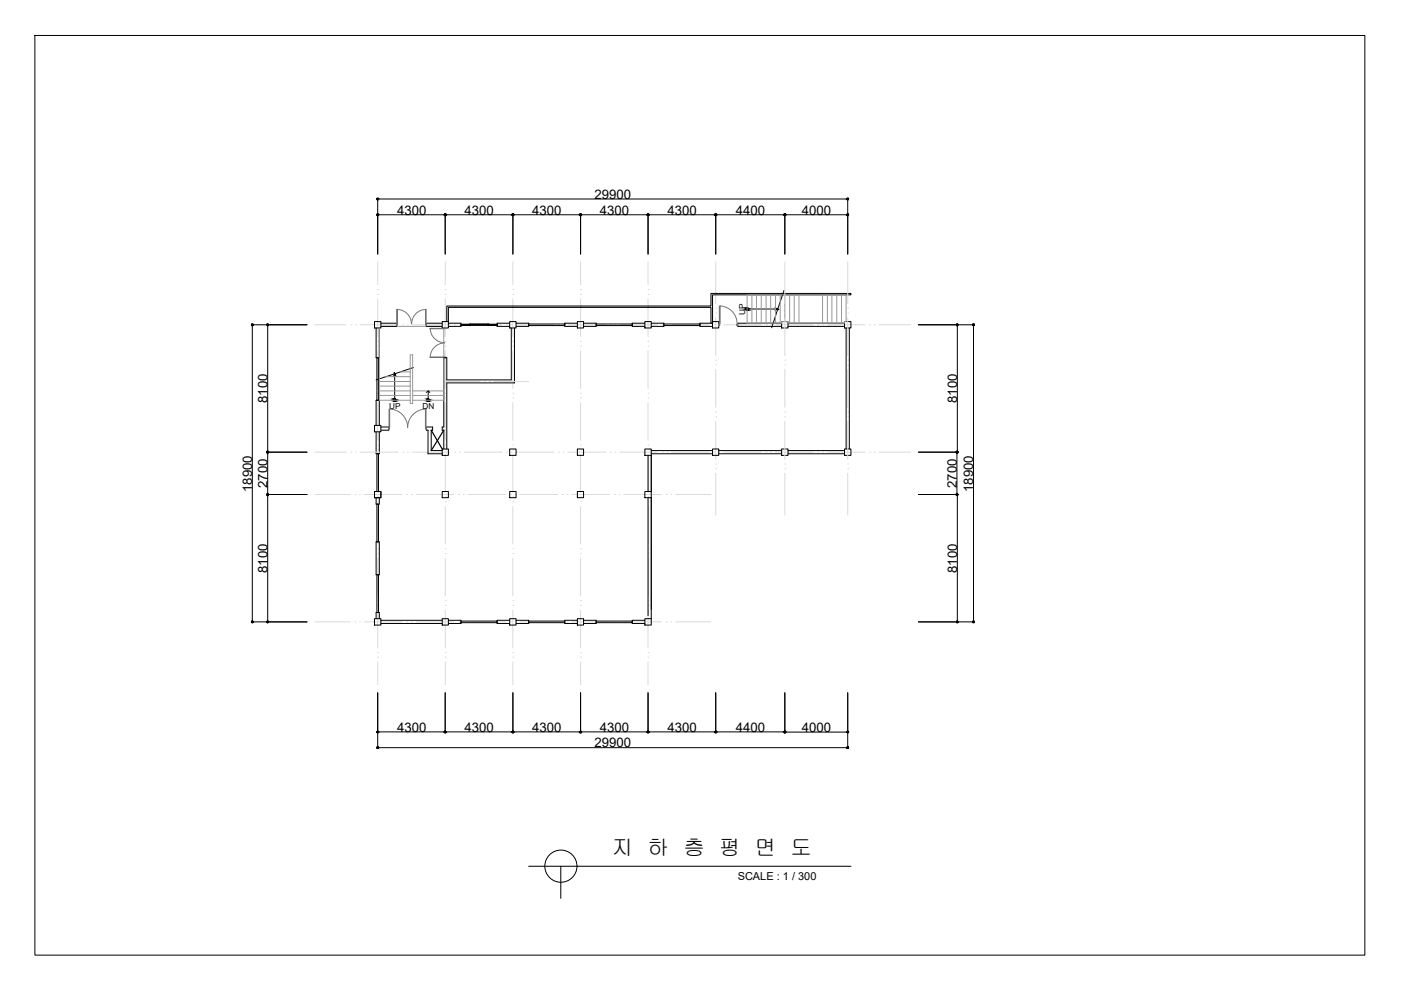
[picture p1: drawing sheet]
<svg xmlns="http://www.w3.org/2000/svg" width="297mm" height="210mm" viewBox="0 0 297 210" stroke-linecap="round" stroke-linejoin="round" font-family="sans-serif">
<defs><g id="words">
<text font-size="4.5" x="129.7" y="181.4">지 하 층 평 면 도</text>
<g font-size="2.8">
<text x="84.2" y="45.5">4300</text>
<text x="98.5" y="45.5">4300</text>
<text x="112.8" y="45.5">4300</text>
<text x="126.1" y="42.1">29900</text>
<text x="127.2" y="45.5">4300</text>
<text x="141.5" y="45.5">4300</text>
<text x="156" y="45.5">4400</text>
<text x="170" y="45.5">4000</text>
<text x="56.7" y="85.5" transform="rotate(-90 56.7 85.5)">8100</text>
<text x="202.9" y="85.5" transform="rotate(-90 202.9 85.5)">8100</text>
<text x="53.5" y="104.3" transform="rotate(-90 53.5 104.3)">18900</text>
<text x="56.7" y="103.4" transform="rotate(-90 56.7 103.4)">2700</text>
<text x="202.8" y="103.4" transform="rotate(-90 202.8 103.4)">2700</text>
<text x="206.4" y="104.3" transform="rotate(-90 206.4 104.3)">18900</text>
<text x="56.7" y="121.5" transform="rotate(-90 56.7 121.5)">8100</text>
<text x="202.9" y="121.5" transform="rotate(-90 202.9 121.5)">8100</text>
<text x="84.2" y="155.2">4300</text>
<text x="98.5" y="155.2">4300</text>
<text x="112.8" y="155.2">4300</text>
<text x="127.2" y="155.2">4300</text>
<text x="141.5" y="155.2">4300</text>
<text x="156" y="155.2">4400</text>
<text x="170" y="155.2">4000</text>
<text x="126.1" y="158.5">29900</text>
</g>
<text font-size="2.3" x="156.4" y="186.7">SCALE : 1 / 300</text>
<g font-size="1.7">
<text x="158" y="66.7" transform="rotate(-90 158 66.7)">UP</text>
<text x="82.5" y="86.8">UP</text>
<text x="89.6" y="86.8">DN</text>
</g>
</g></defs>
<!-- layer: CEN -->
<g fill="none" stroke="#d9d9d9" stroke-width=".21">
<path d="M80.1 55.5v4.9M94.4 55.5v4.9M108.7 55.5v4.9M123.1 55.5v4.9M137.4 55.5v4.9M151.8 55.5v8.9M166.4 55.5v8.9M179.7 55.5v8.9M66.7 68.9h6.7M74.4 68.9h.1M75.4 68.9h.1M76.4 68.9h8"/>
<path d="M80.1 73.3h.1M80.1 72.4h.1M80.1 62.4h.1M80.1 61.4h.1M80.1 63.4v8M80.1 74.4v8M85.4 68.9h.1M86.4 68.9h.1M87.4 68.9h8M94.4 73.3h.1M94.4 72.4h.1M94.4 62.4h.1"/>
<path d="M94.4 61.4h.1M94.4 63.4v8M94.4 74.4v8M96.4 68.9h.1M97.4 68.9h.1M98.4 68.9h8M107.4 68.9h.1M108.4 68.9h.1M108.7 73.3h.1M108.7 72.4h.1M108.7 62.4h.1M108.7 61.4h.1"/>
<path d="M108.7 63.4v8M108.7 74.4v8M109.4 68.9h8M118.4 68.9h.1M119.4 68.9h.1M120.4 68.9h8M123.1 73.3h.1M123.1 72.4h.1M123.1 62.4h.1M123.1 61.4h.1M123.1 63.4v8M123.1 74.4v8"/>
<path d="M129.4 68.9h.1M130.4 68.9h.1M131.4 68.9h8M137.4 73.3h.1M137.4 72.4h.1M137.4 62.4h.1M137.4 61.4h.1M137.4 63.4v8M137.4 74.4v8M140.4 68.9h.1M141.4 68.9h.1M142.4 68.9h8"/>
<path d="M151.4 68.9h.1M151.8 77.4h.1M151.8 76.4h.1M151.8 66.4h.1M151.8 65.3h.1M151.8 67.4v8M151.8 78.3v8M152.4 68.9h.1M153.4 68.9h8M162.4 68.9h.1M163.4 68.9h.1M164.4 68.9h8"/>
<path d="M166.4 77.4h.1M166.4 76.4h.1M166.4 66.4h.1M166.4 65.3h.1M166.4 67.4v8M166.4 78.3v8M173.4 68.9h.1M174.4 68.9h.1M175.4 68.9h8M179.7 65.3h.1M179.7 66.4h.1M179.7 76.4h.1"/>
<path d="M179.7 77.4h.1M179.7 67.4v8M179.7 78.3v8M184.4 68.9h.1M185.4 68.9h.1M186.4 68.9h6.7M66.7 95.9h6.7M74.4 95.9h.1M75.4 95.9h.1M76.4 95.9h8M80.1 95.4h.1M80.1 94.3h.1"/>
<path d="M80.1 84.4h.1M80.1 83.4h.1M80.1 85.4v8M80.1 96.4v8M85.4 95.9h.1M86.4 95.9h.1M87.4 95.9h8M94.4 95.4h.1M94.4 94.3h.1M94.4 84.4h.1M94.4 83.4h.1M94.4 85.4v8"/>
<path d="M94.4 96.4v8M94.4 80.9h7.4M96.4 95.9h.1M97.4 95.9h.1M98.4 95.9h8M102.7 80.9h.1M103.7 80.9h.1M104.7 80.9h7.4M107.4 95.9h.1M108.4 95.9h.1M108.7 95.4h.1M108.7 94.3h.1"/>
<path d="M108.7 84.4h.1M108.7 83.4h.1M108.7 85.4v8M108.7 96.4v8M109.4 95.9h8M118.4 95.9h.1M119.4 95.9h.1M120.4 95.9h8M123.1 95.4h.1M123.1 94.3h.1M123.1 84.4h.1M123.1 83.4h.1"/>
<path d="M123.1 85.4v8M123.1 96.4v8M129.4 95.9h.1M130.4 95.9h.1M131.4 95.9h8M137.4 95.4h.1M137.4 94.3h.1M137.4 84.4h.1M137.4 83.4h.1M137.4 85.4v8M137.4 96.4v8M140.4 95.9h.1"/>
<path d="M141.4 95.9h.1M142.4 95.9h8M151.4 95.9h.1M151.8 99.4h.1M151.8 98.4h.1M151.8 88.4h.1M151.8 87.4h.1M151.8 89.4v8M152.4 95.9h.1M153.4 95.9h8M162.4 95.9h.1M163.4 95.9h.1"/>
<path d="M164.4 95.9h8M166.4 99.4h.1M166.4 98.4h.1M166.4 88.4h.1M166.4 87.4h.1M166.4 89.4v8M173.4 95.9h.1M174.4 95.9h.1M175.4 95.9h8M179.7 87.4h.1M179.7 88.4h.1M179.7 98.4h.1"/>
<path d="M179.7 99.4h.1M179.7 89.4v8M184.4 95.9h.1M185.4 95.9h.1M186.4 95.9h6.7M66.7 104.8h7.5M75.3 104.8h.1M76.2 104.8h.1M77.2 104.8h8M80.1 117.4h.1M80.1 116.4h.1M80.1 106.4h.1"/>
<path d="M80.1 105.4h.1M80.1 107.4v7.9M80.1 118.3v8.1M86.3 104.8h.1M87.2 104.8h.1M88.3 104.8h8M94.4 117.4h.1M94.4 116.4h.1M94.4 106.4h.1M94.4 105.4h.1M94.4 107.4v7.9M94.4 118.3v8.1"/>
<path d="M97.2 104.8h.1M98.2 104.8h.1M99.3 104.8h8M108.2 104.8h.1M108.7 117.4h.1M108.7 116.4h.1M108.7 106.4h.1M108.7 105.4h.1M108.7 107.4v7.9M108.7 118.3v8.1M109.2 104.8h.1M110.2 104.8h8"/>
<path d="M119.2 104.8h.1M120.3 104.8h.1M121.2 104.8h8M123.1 117.4h.1M123.1 116.4h.1M123.1 106.4h.1M123.1 105.4h.1M123.1 107.4v7.9M123.1 118.3v8.1M130.2 104.8h.1M131.2 104.8h.1M132.2 104.8h8"/>
<path d="M137.4 117.4h.1M137.4 116.4h.1M137.4 106.4h.1M137.4 105.4h.1M137.4 107.4v7.9M137.4 118.3v8.1M141.3 104.8h.1M142.2 104.8h.1M143.2 104.8h7.5M151.8 100.4v8.8M166.4 100.4v8.8M179.7 100.4v8.8"/>
<path d="M66.7 131.9h7.5M75.3 131.9h.1M76.2 131.9h.1M77.2 131.9h8M80.1 139.3h.1M80.1 138.4h.1M80.1 128.4h.1M80.1 127.4h.1M80.1 129.4v8M86.3 131.9h.1M87.2 131.9h.1M88.3 131.9h8"/>
<path d="M94.4 139.3h.1M94.4 138.4h.1M94.4 128.4h.1M94.4 127.4h.1M94.4 129.4v8M97.2 131.9h.1M98.2 131.9h.1M99.3 131.9h8M108.2 131.9h.1M108.7 139.3h.1M108.7 138.4h.1M108.7 128.4h.1"/>
<path d="M108.7 127.4h.1M108.7 129.4v8M109.2 131.9h.1M110.2 131.9h8M119.2 131.9h.1M120.3 131.9h.1M121.2 131.9h8M123.1 139.3h.1M123.1 138.4h.1M123.1 128.4h.1M123.1 127.4h.1M123.1 129.4v8"/>
<path d="M130.2 131.9h.1M131.2 131.9h.1M132.2 131.9h8M137.4 139.3h.1M137.4 138.4h.1M137.4 128.4h.1M137.4 127.4h.1M137.4 129.4v8M141.3 131.9h.1M142.2 131.9h.1M143.2 131.9h7.5M80.1 140.4v4.8"/>
<path d="M94.4 140.4v4.8M108.7 140.4v4.8M123.1 140.4v4.8M137.4 140.4v4.8"/>
</g>
<!-- layer: WALL -->
<g fill="none" stroke="#000" stroke-width=".21">
<path d="M79.7 69.5v6.3h.7v-6.3M80.8 68.5h3.3v.7h-3.3M93.8 68.5h-3.4v.7h3.4M94.7 68.2v-3.3h56v-2.7h29.7v.3h-29.3v6h-.4v-3.3h-55.6v3M95.1 68.5h2.6v.7h-2.6M108.1 68.5h-2.7v.7h2.7M108.4 69.5v11h-13.7v-4.7h-.6v14.7h-.3v.7h.3v4M109.1 69.5v11.7h-14.4v14M109.4 68.5h2.7v.7h-2.7M122.4 68.5h-2.7v.7h2.7M123.7 68.5h2.7v.7h-2.7M136.7 68.5h-2.6v.7h2.6"/>
<path d="M138.1 68.5h2.6v.7h-2.6M151.1 68.5h-2.7v.7h2.7M165.7 68.5h-9.3v.7h9.3M167.1 69.2h12M167.1 68.5h12M179.4 69.5v25.7M180.1 69.5v25.7M79.7 90.2v-5.3h.7v5.3M79.7 91.6v4.6h.7v-4.6M80.8 90.5h1.6v.7h-1.6M93.8 95.5h-2.4v-4.3h.3v-.7h-1.3v.7h.3v5h3.1M137.4 96.5v7.7"/>
<path d="M138.1 96.5v7.7M138.1 96.2h13M138.1 95.5h13M152.4 96.2h13.3M152.4 95.5h13.3M167.1 96.2h12M167.1 95.5h12M79.7 105.5v1.4h.7v-1.4M79.7 114.9h.7v7h-.7zM137.4 105.5v25M138.1 105.5v25.7M79.7 131.2v-1.3h.7v1.3"/>
<path d="M80.8 131.5h13M80.8 132.2h13M95.1 131.5h2.6v.7h-2.6M108.1 131.5h-2.7v.7h2.7M109.4 131.5h2.7v.7h-2.7M122.4 131.5h-2.7v.7h2.7M123.7 131.5h2.7v.7h-2.7M136.7 131.5h-2.6v.7h2.6"/>
</g>
<!-- layer: 0e -->
<g fill="none" stroke="#000" stroke-width=".21">
<path d="M79.4 68.2h1.4v1.3h-1.4zM93.8 68.2h1.3v1.3h-1.3zM108.1 68.2h1.3v1.3h-1.3zM122.4 68.2h1.3v1.3h-1.3zM136.7 68.2h1.4v1.3h-1.4zM151.1 68.2h1.3v1.3h-1.3zM165.7 68.2h1.4v1.3h-1.4zM179.1 68.2h1.3v1.3h-1.3zM79.4 90.2h1.4v1.4h-1.4zM93.8 95.2h1.3v1.3h-1.3zM108.1 95.2h1.3v1.3h-1.3zM122.4 95.2h1.3v1.3h-1.3z"/>
<path d="M136.7 95.2h1.4v1.3h-1.4zM151.1 95.2h1.3v1.3h-1.3zM165.7 95.2h1.4v1.3h-1.4zM179.1 95.2h1.3v1.3h-1.3zM79.4 104.2h1.4v1.3h-1.4zM93.8 104.2h1.3v1.3h-1.3zM108.1 104.2h1.3v1.3h-1.3zM122.4 104.2h1.3v1.3h-1.3zM136.7 104.2h1.4v1.3h-1.4zM79.4 131.2h1.4v1.3h-1.4zM93.8 131.2h1.3v1.3h-1.3zM108.1 131.2h1.3v1.3h-1.3z"/>
<path d="M122.4 131.2h1.3v1.3h-1.3zM136.7 131.2h1.4v1.3h-1.4z"/>
</g>
<!-- layer: WIN -->
<g fill="none" stroke="#000" stroke-width=".21">
<path d="M79.9 75.8h.3v9.1h-.3zM97.7 68.8v.1M97.8 68.9l.1 .1zM97.8 69h7.6M97.8 68.7h7.6M97.9 68.9h1.7zM97.9 68.9h1.7M97.9 68.9h.1M99.6 68.9h.1M99.6 68.9l.1 .1zM99.6 68.7l.1 .2zM99.6 68.7v.4"/>
<path d="M99.7 68.8h3.7zM99.7 68.9h3.7M99.7 68.8h.1M103.4 68.8h.1M103.4 68.7l.1 .2zM103.4 68.9l.1 .1zM103.5 68.7v.4M103.5 68.9h.1M103.5 68.9h1.8zM103.5 68.9h1.8M105.3 68.9h.1M105.3 68.9l.1 .1z"/>
<path d="M105.4 68.8v.1M112.1 68.7h7.6v.3h-7.6zM126.4 68.7h7.7v.3h-7.7zM140.7 68.7h7.7v.3h-7.7zM79.9 96.2h.3v8h-.3zM79.9 106.9h.3v8h-.3zM79.9 121.9h.3v8h-.3zM97.7 131.7h7.7v.3h-7.7zM112.1 131.7h7.6v.3h-7.6zM126.4 131.7h7.7v.3h-7.7z"/>
</g>
<!-- layer: DOOR -->
<g fill="none" stroke="#757575" stroke-width=".21">
<path d="M84.1 68.7l.1 .3h-.1zM84.1 65.6v3.1l.1-3.1M84.2 65.6a3.1 3.1 0 0 1 3 3.1M90.2 65.6v3.1l.1-3.1a3.1 3.1 0 0 0-3 3.1M90.3 68.7l.1 .3h-.1zM91.2 75.7h3.1v.1h-3.1M91.2 69.6h3.1l-3.1 .1M91.2 69.6a3.1 3.1 0 0 0 3.1 3.1M94.3 69.5h.3v.2zM94.3 72.7a3.1 3.1 0 0 0-3.1 3.1M94.3 75.7h.3v.1h-.3zM152.4 68.7l.2 .1v.3h-.2z"/>
<path d="M152.5 64.9h.2v3.8h-.2zM152.7 64.9a3.7 3.7 0 0 1 3.6 3.7M156.2 68.8v.3h.2v-.4l-.1 .1M82.4 90.7l.2 .3h-.2zM82.5 86.8v3.9h.1v-3.9M82.5 86.7a3.9 3.9 0 0 1 3.9 3.9 3.9 3.9 0 0 1 3.9-3.9M90.2 86.8v3.9h.1v-3.9M90.3 90.7l.1 .3h-.2z"/>
</g>
<!-- layer: 0 -->
<path d="M91.4 91.2l2.4 4M94.1 91.2l-2.7 4.3" fill="none" stroke="#000" stroke-width=".25"/>
<!-- layer: DIM -->
<g fill="#000" stroke="#000" stroke-width=".21">
<path d="M158.3 65.3h.1zM158.4 65.7h.1zM83.6 84.7h.1zM83.6 85.1h.2zM90.7 84.7h.1zM90.7 85.1h.1z"/>
<path d="M158.3 65.3h.1zM158.3 65.3h.1z"/>
<path d="M158.2 65.3l.2 .1zM158.2 65.3l.2 .1z"/>
<path d="M158.2 65.4h.2zM158.2 65.4h.2z"/>
<path d="M158.2 65.4l.2 .1zM158.1 65.5h.3z"/>
<path d="M158.1 65.5h.3zM158.1 65.5h.3z"/>
<path d="M158.1 65.5l.3 .1zM158.1 65.5l.3 .1zM158.1 65.6h.3zM158.1 65.6h.3z"/>
<path d="M158.1 65.6h.3zM158.1 65.6h.3z"/>
<path d="M158.2 65.6h.2zM158.2 65.6h.2z"/>
<path d="M158.2 65.6l.2 .1zM158.2 65.6l.2 .1z"/>
<path d="M158.2 65.7h.2zM158.2 65.7h.2z"/>
<path d="M158.2 65.7h.2zM158.2 65.7h.2z"/>
<path d="M158.3 65.7l.1 .1zM158.3 65.7l.1 .1z"/>
<path d="M158.4 65.3h.1zM158.4 65.3h.1z"/>
<path d="M158.4 65.3h.2zM158.4 65.3h.2z"/>
<path d="M158.4 65.7h.1zM158.4 65.7h.2z"/>
<path d="M158.4 65.3l.2 .1zM158.4 65.3l.2 .1z"/>
<path d="M158.4 65.4h.2zM158.4 65.4h.2z"/>
<path d="M158.4 65.4l.3 .1zM158.4 65.4l.3 .1z"/>
<path d="M158.4 65.6l.2 .1zM158.4 65.6l.2 .1z"/>
<path d="M158.4 65.7h.2zM158.4 65.7h.2z"/>
<path d="M158.4 65.5h.3zM158.4 65.5h.3zM158.4 65.5h.3zM158.4 65.5h.3z"/>
<path d="M158.4 65.5l.3 .1zM158.4 65.5l.3 .1z"/>
<path d="M158.4 65.6h.3zM158.4 65.6h.3z"/>
<path d="M158.4 65.6h.3zM158.4 65.6h.2z"/>
<path d="M83.5 84.8h.2zM83.5 84.8h.2z"/>
<path d="M83.5 84.8h.2zM83.5 84.8h.2z"/>
<path d="M83.5 84.7h.2zM83.5 84.7h.2z"/>
<path d="M83.7 84.7h.1zM83.7 84.7h.1z"/>
<path d="M83.6 84.7h.1zM83.6 84.7h.1z"/>
<path d="M83.6 84.7h.1zM83.5 84.7h.2z"/>
<path d="M83.7 84.7h.2zM83.7 84.7h.2z"/>
<path d="M83.5 84.7h.2zM83.5 84.7h.2z"/>
<path d="M83.5 84.7h.2zM83.5 84.7h.2z"/>
<path d="M83.5 84.7l.2 .1zM83.5 84.7l.2 .1z"/>
<path d="M83.7 84.8h.2zM83.7 84.8h.2z"/>
<path d="M83.5 84.8h.2zM83.5 84.8h.2z"/>
<path d="M83.7 84.8h.2zM83.7 84.8h.2z"/>
<path d="M83.5 84.8l.2 .1zM83.5 84.8l.2 .1z"/>
<path d="M83.7 84.6l.1 .1zM83.7 84.6l.1 .1z"/>
<path d="M83.6 85.1h.2zM83.6 85.1h.2z"/>
<path d="M83.7 84.7h.1zM83.7 84.7h.1z"/>
<path d="M83.7 84.7h.1zM83.7 84.7h.1z"/>
<path d="M83.6 85.1h.2zM83.6 85.1h.2z"/>
<path d="M83.7 84.7h.2zM83.7 84.7h.2z"/>
<path d="M83.7 84.7h.2zM83.7 84.7h.2z"/>
<path d="M83.5 85h.4zM83.5 85h.4z"/>
<path d="M83.5 85h.4zM83.5 85l.3 .1z"/>
<path d="M83.7 84.7h.2zM83.7 84.7h.2z"/>
<path d="M83.7 84.7l.2 .1zM83.7 84.7l.2 .1z"/>
<path d="M83.7 84.8h.2zM83.7 84.8h.2z"/>
<path d="M83.7 84.8l.2 .1zM83.7 84.8l.2 .1z"/>
<path d="M83.5 84.9h.4zM83.5 84.9h.4z"/>
<path d="M83.5 84.9h.4zM83.5 84.9h.4z"/>
<path d="M83.5 84.9h.4zM83.5 84.9l.4 .1z"/>
<path d="M90.5 84.8h.3zM90.5 84.8h.3z"/>
<path d="M90.5 84.8h.3zM90.5 84.8h.3z"/>
<path d="M90.6 84.7h.2zM90.6 84.7h.2z"/>
<path d="M90.6 84.7h.2zM90.6 84.7h.2z"/>
<path d="M90.7 84.7h.1zM90.7 84.7h.1z"/>
<path d="M90.8 84.7h.1zM90.8 84.7h.1z"/>
<path d="M90.7 84.7h.1zM90.7 84.7h.1z"/>
<path d="M90.8 84.7h.2zM90.8 84.7h.2z"/>
<path d="M90.8 84.7h.2zM90.8 84.7h.2z"/>
<path d="M90.6 84.7h.2zM90.6 84.7h.2z"/>
<path d="M90.6 84.7h.2zM90.6 84.7h.2z"/>
<path d="M90.8 84.7h.2zM90.8 84.7h.2z"/>
<path d="M90.6 84.7l.2 .1zM90.6 84.7l.2 .1z"/>
<path d="M90.8 84.8h.2zM90.8 84.8h.2z"/>
<path d="M90.5 84.8h.3zM90.5 84.8h.3z"/>
<path d="M90.8 84.8h.2zM90.8 84.8h.2z"/>
<path d="M90.5 84.8l.3 .1zM90.5 84.8l.3 .1z"/>
<path d="M90.7 85.1h.2zM90.7 85.1h.1z"/>
<path d="M90.8 84.7h.1zM90.8 84.7h.1z"/>
<path d="M90.8 84.7h.2zM90.8 84.7h.2z"/>
<path d="M90.6 85.1h.3zM90.6 85.1h.3z"/>
<path d="M90.8 84.7h.2zM90.8 84.7h.2z"/>
<path d="M90.6 85h.4zM90.6 85l.3 .1z"/>
<path d="M90.8 84.7l.2 .1zM90.8 84.7l.2 .1z"/>
<path d="M90.8 84.8h.2zM90.8 84.8h.2z"/>
<path d="M90.5 84.9l.5 .1zM90.5 84.9l.5 .1z"/>
<path d="M90.6 85h.4zM90.6 85h.4z"/>
<path d="M90.8 84.8l.2 .1zM90.8 84.8l.2 .1z"/>
<path d="M90.5 84.9h.5zM90.5 84.9h.5z"/>
<path d="M90.5 84.9h.5zM90.5 84.9h.5z"/>
</g>
<g fill="none" stroke="#000" stroke-width=".21">
<path d="M80.1 42.2v11.7M80.4 45.5h13.7M80.4 42.2h99M94.4 45.5v8.4M94.7 45.5h13.7M108.7 45.5v8.4M109.1 45.5h13.7M123.1 45.5v8.4M123.4 45.5h13.7M137.4 45.5v8.4M137.7 45.5h13.7M151.8 45.5v8.4"/>
<path d="M152.1 45.5h14M166.4 45.5v8.4M166.7 45.5h12.7M179.7 42.2v11.7M53.5 68.9h11.6M53.5 69.2v62.3M56.8 69.2v26.3M83.3 79.8l.4-.3 .4 .3M83.7 79.5v5.4M87.7 77.9l-3.8 1.3-.1 .3-.2-.5-.1 .3-3.8 1.2M158.4 65.5h6.3M164.3 65.2l.4 .3-.4 .4"/>
<path d="M166.2 61.6l-1.2 3.7-.3 .1 .5 .2-.4 .1-1.2 3.8M194.7 68.9h11.7M203 69.2v26.3M206.4 69.2v62.3M56.8 95.9h8.3M56.8 96.2v8.3M90.4 83.2l.4-.3 .3 .3M90.8 82.9v2M194.7 95.9h8.3M202.9 96.2v8.3M56.8 104.8h8.3M56.8 105.2v26.3"/>
<path d="M194.7 104.8h8.3M203 105.2v26.3M53.5 131.9h11.6M194.7 131.9h11.7M80.1 146.9v11.6M80.4 155.2h13.7M80.4 158.5h99M94.4 146.9v8.3M94.7 155.2h13.7M108.7 146.9v8.3M109.1 155.2h13.7M123.1 146.9v8.3"/>
<path d="M123.4 155.2h13.7M137.4 146.9v8.3M137.7 155.2h13.7M151.8 146.9v8.3M152.1 155.2h14M166.4 146.9v8.3M166.7 155.2h12.7M179.7 146.9v11.6M112.1 183.7h68.3M118.9 183.7v6.8"/>
<circle cx="158.4" cy="65.5" r=".23"/>
<circle cx="83.7" cy="84.8" r=".23"/>
<circle cx="90.8" cy="84.8" r=".23"/>
<circle cx="118.9" cy="183.6" r="3.4"/>
</g>
<!-- layer: Ĳ -->
<g fill="none" stroke="#979797" stroke-width=".21">
<path d="M80.4 69.5v15.4h6.6M80.8 69.2h13M81.8 79.9h5.2M84.8 78.9h2.2M87 75.2h.5v10.3h-.5zM94.1 69.5v15.4h-6.6M158.4 62.5h21v5.7h-.3v.3h-12v-.3h-1.4v.3h-7.3zM159.4 62.5v6M160.4 62.5v6M161.4 62.5v6M162.4 62.5v6M163.4 62.5v6"/>
<path d="M164.4 62.5v6M165.4 62.5v6M166.4 62.5v5.7M167.4 62.5v6M168.4 62.5v6M169.4 62.5v6M174.4 62.5v6M175.4 62.5v6M176.4 62.5v6M177.4 62.5v6M178.4 62.5v6M80.4 80.9h6.6"/>
<path d="M80.4 81.9h6.6M80.4 82.9h6.6M80.4 83.8h6.6M87.5 82.9h6.6M87.5 83.8h6.6"/>
</g>
<!-- layer: SHEET -->
<path d="M7.4 7.5h282v195h-282z" fill="none" stroke="#000" stroke-width=".21"/>
<!-- layer: 0 -->
<g fill="#000" stroke="#000" stroke-width=".21">
<path d="M79.9 45.5l.1 .2 .1-.2zM80 45.7l.1-.2v.2zM80.1 45.5v.2h.1z"/>
<path d="M79.9 42.2l.1 .1 .1-.1zM80 42.3l.1-.1v.2zM80.1 42.2v.2l.1-.1z"/>
<path d="M80 45.4l.1 .1v-.1zM80 45.4l.1 .1h-.2z"/>
<path d="M80 42.1l.1 .1v-.2zM80 42.1l.1 .1h-.2z"/>
<path d="M80.1 45.5l.1 .2v-.2zM80.1 45.5l.1-.1v.1zM80.1 45.4v.1l.1-.1z"/>
<path d="M80.1 42.2l.1 .1v-.1zM80.2 42.1v.1h-.1zM80.1 42v.2l.1-.1z"/>
<path d="M94.2 45.5l.1 .2 .1-.2zM94.4 45.5v.2zM94.4 45.5v.2h.1z"/>
<path d="M94.3 45.4l-.1 .1h.2zM94.2 45.5h.2l-.1 .2zM94.4 45.5v.2z"/>
<path d="M94.4 45.5v.2h.1zM94.4 45.5h.2l-.1 .2z"/>
<path d="M94.3 45.4l.1 .1zM94.3 45.4l.1 .1h-.2z"/>
<path d="M94.4 45.5l.1 .2 .1-.2zM94.4 45.5l.1-.1 .1 .1zM94.4 45.4v.1l.1-.1z"/>
<path d="M94.4 45.5h.2l-.1-.1zM94.4 45.4h.1l-.1 .1zM94.3 45.4l.1 .1z"/>
<path d="M108.6 45.5v.2l.1-.2zM108.6 45.7l.1-.2v.2zM108.7 45.5v.2h.2z"/>
<path d="M108.6 45.4v.1h.1zM108.6 45.5h.1l-.1 .2zM108.7 45.5l-.1 .2h.1z"/>
<path d="M108.7 45.5v.2h.2zM108.7 45.5h.2v.2z"/>
<path d="M108.6 45.4l.1 .1v-.1zM108.6 45.4l.1 .1h-.1z"/>
<path d="M108.7 45.5l.2 .2v-.2zM108.7 45.5l.2-.1v.1zM108.7 45.4v.1l.2-.1z"/>
<path d="M108.9 45.4l-.2 .1h.2zM108.7 45.4h.2l-.2 .1zM108.6 45.4l.1 .1v-.1z"/>
<path d="M122.9 45.5l.1 .2 .1-.2zM123 45.7l.1-.2v.2zM123.1 45.5v.2z"/>
<path d="M123 45.4l-.1 .1h.2zM122.9 45.5h.2l-.1 .2zM123.1 45.5l-.1 .2h.1z"/>
<path d="M123.1 45.5v.2zM123.1 45.5l.1 .2z"/>
<path d="M123 45.4l.1 .1v-.1zM123 45.4l.1 .1h-.2z"/>
<path d="M123.1 45.5l.1 .2zM123.2 45.4l-.1 .1zM123.1 45.4v.1z"/>
<path d="M123.2 45.4l-.1 .1zM123.1 45.4v.1zM123 45.4l.1 .1v-.1z"/>
<path d="M137.2 45.5l.1 .2 .1-.2zM137.3 45.7l.1-.2v.2zM137.4 45.5v.2h.1z"/>
<path d="M137.3 45.4l-.1 .1h.2zM137.2 45.5h.2l-.1 .2zM137.4 45.5l-.1 .2h.1z"/>
<path d="M137.4 45.5v.2h.1zM137.4 45.5h.2l-.1 .2z"/>
<path d="M137.3 45.4l.1 .1v-.1zM137.3 45.4l.1 .1h-.2z"/>
<path d="M137.4 45.5l.1 .2 .1-.2zM137.4 45.5l.1-.1 .1 .1zM137.4 45.4v.1l.1-.1z"/>
<path d="M137.4 45.5h.2l-.1-.1zM137.4 45.4h.1l-.1 .1zM137.3 45.4l.1 .1v-.1z"/>
<path d="M151.6 45.5v.2l.2-.2zM151.6 45.7l.2-.2v.2zM151.8 45.5v.2z"/>
<path d="M151.6 45.4v.1h.2zM151.6 45.5h.2l-.2 .2zM151.8 45.5l-.2 .2h.2z"/>
<path d="M151.8 45.5v.2zM151.8 45.5h.1l-.1 .2z"/>
<path d="M151.6 45.4l.2 .1v-.1zM151.6 45.4l.2 .1h-.2z"/>
<path d="M151.8 45.5v.2l.1-.2zM151.8 45.4l.1 .1h-.1zM151.8 45.4v.1z"/>
<path d="M151.8 45.4v.1h.1zM151.8 45.4v.1zM151.6 45.4l.2 .1v-.1z"/>
<path d="M166.2 45.5l.1 .2 .1-.2zM166.4 45.5v.2h-.1zM166.4 45.5v.2h.1z"/>
<path d="M166.3 45.4l-.1 .1h.2zM166.2 45.5h.2l-.1 .2zM166.4 45.5l-.1 .2h.1z"/>
<path d="M166.4 45.5v.2h.1zM166.4 45.5h.2l-.1 .2z"/>
<path d="M166.3 45.4l.1 .1v-.1zM166.3 45.4l.1 .1h-.2z"/>
<path d="M166.4 45.5l.1 .2 .1-.2zM166.4 45.5l.1-.1 .1 .1zM166.4 45.4v.1l.1-.1z"/>
<path d="M166.4 45.5h.2l-.1-.1zM166.4 45.4h.1l-.1 .1zM166.3 45.4l.1 .1v-.1z"/>
<path d="M179.6 45.4v.1h.1zM179.6 45.5h.1l-.1 .2zM179.7 45.5l-.1 .2h.1z"/>
<path d="M179.6 42.1v.1h.1zM179.6 42.2h.1l-.1 .1zM179.7 42.2l-.1 .1 .1 .1z"/>
<path d="M179.7 45.5v.2h.2zM179.7 45.5h.2v.2z"/>
<path d="M179.7 42.2v.2l.2-.1zM179.7 42.2h.2v.1z"/>
<path d="M179.7 45.5h.2v-.1zM179.7 45.4h.2l-.2 .1zM179.6 45.4l.1 .1v-.1z"/>
<path d="M179.9 42.1l-.2 .1h.2zM179.7 42l.2 .1-.2 .1zM179.6 42.1l.1 .1v-.2z"/>
<path d="M53.4 69h.1v-.1zM53.5 68.9l.1 .1h-.1zM53.5 68.9l.1 .1 .1-.1z"/>
<path d="M53.4 68.7l.1 .2v-.2zM53.4 68.7l.1 .2h-.2zM53.3 68.9l.1 .1 .1-.1z"/>
<path d="M53.6 68.7l-.1 .2h.2zM53.5 68.7h.1l-.1 .2z"/>
<path d="M56.8 68.9l-.2 .1h.2zM56.8 68.9v.1zM56.8 68.9v.1l.1-.1z"/>
<path d="M56.6 68.7l.2 .2v-.2zM56.6 68.7l.2 .2h-.2zM56.6 68.9v.1l.2-.1z"/>
<path d="M56.8 68.7v.2h.1zM56.8 68.7v.2z"/>
<path d="M202.8 69h.2v-.1zM203 68.9v.1zM203 68.9l.1 .1v-.1z"/>
<path d="M202.8 68.7l.2 .2v-.2zM202.8 68.7l.2 .2h-.2zM202.8 68.9v.1l.2-.1z"/>
<path d="M203.1 68.7l-.1 .2h.1zM203 68.7v.2z"/>
<path d="M206.4 68.9l-.1 .1h.1zM206.4 68.9l.1 .1h-.1zM206.4 68.9l.1 .1 .1-.1z"/>
<path d="M206.3 68.7l.1 .2v-.2zM206.3 68.7l.1 .2h-.2zM206.2 68.9l.1 .1 .1-.1z"/>
<path d="M206.5 68.7l-.1 .2h.2zM206.4 68.7h.1l-.1 .2z"/>
<path d="M56.6 95.9v.1l.2-.1zM56.6 96l.2-.1v.1z"/>
<path d="M56.6 96h.2v-.1zM56.8 95.9v.1zM56.8 95.9v.1l.1-.1z"/>
<path d="M56.6 95.7l.2 .2v-.2zM56.6 95.7l.2 .2h-.2zM56.6 95.9v.1l.2-.1z"/>
<path d="M56.8 95.9v.1zM56.8 95.9h.1l-.1 .1zM56.8 95.7v.2h.1z"/>
<path d="M56.8 95.7v.2zM56.6 95.7h.2v.2zM56.6 95.7v.2h.2z"/>
<path d="M56.8 95.7v.2h.1zM56.8 95.7v.2z"/>
<path d="M202.8 96h.1v-.1zM202.9 95.9v.1zM202.9 95.9l.1 .1 .1-.1z"/>
<path d="M202.8 95.9v.1l.2-.1zM202.8 96l.2-.1v.1z"/>
<path d="M202.8 95.7l.1 .2v-.2zM202.8 95.7l.1 .2h-.2zM202.7 95.9l.1 .1 .1-.1z"/>
<path d="M203 95.9v.1zM203 95.9h.1v.1zM203.1 95.7l-.1 .2h.1z"/>
<path d="M203 95.7v.2zM202.8 95.7h.2v.2zM202.8 95.7v.2h.2z"/>
<path d="M203 95.7l-.1 .2h.2zM202.9 95.7v.2z"/>
<path d="M56.6 104.8v.2l.2-.2zM56.6 105l.2-.2v.2z"/>
<path d="M56.6 105h.2v-.2zM56.8 104.8v.2zM56.8 104.8v.2l.1-.2z"/>
<path d="M56.6 104.8h.2zM56.6 104.8h.2zM56.6 104.8v.2l.2-.2z"/>
<path d="M56.8 104.8v.2zM56.8 104.8h.1l-.1 .2zM56.8 104.8h.1z"/>
<path d="M56.8 104.7v.1zM56.6 104.8h.2zM56.6 104.8h.2z"/>
<path d="M56.8 104.8h.1zM56.8 104.7v.1z"/>
<path d="M202.7 104.8l.1 .2 .1-.2zM202.8 105l.1-.2v.2z"/>
<path d="M202.8 105h.2v-.2zM203 104.8v.2zM203 104.8l.1 .2v-.2z"/>
<path d="M202.9 104.8v.2zM202.9 104.8h.2l-.1 .2zM202.9 104.8h.2z"/>
<path d="M202.8 104.8h.2zM202.8 104.8h.2zM202.8 104.8v.2l.2-.2z"/>
<path d="M202.9 104.7v.1zM202.8 104.8h.1zM202.8 104.8h.1z"/>
<path d="M203.1 104.8h-.1h.1zM203 104.7v.1z"/>
<path d="M53.3 131.9l.1 .1 .1-.1zM53.4 132l.1-.1v.1z"/>
<path d="M53.5 131.9v.1h.1zM53.5 131.9h.2l-.1 .1zM53.5 131.9h.2l-.1-.2z"/>
<path d="M53.5 131.7v.2l.1-.2zM53.4 131.7h.1v.2zM53.4 131.7l-.1 .2h.2z"/>
<path d="M56.6 131.9v.1l.2-.1zM56.6 132l.2-.1v.1z"/>
<path d="M56.8 131.9v.1zM56.8 131.9h.1l-.1 .1zM56.8 131.7v.2h.1z"/>
<path d="M56.8 131.7v.2zM56.6 131.7h.2v.2zM56.6 131.7v.2h.2z"/>
<path d="M202.8 131.9v.1l.2-.1zM202.8 132l.2-.1v.1z"/>
<path d="M203 131.9v.1zM203 131.9h.1v.1zM203.1 131.7l-.1 .2h.1z"/>
<path d="M203 131.7v.2zM202.8 131.7h.2v.2zM202.8 131.7v.2h.2z"/>
<path d="M206.2 131.9l.1 .1 .1-.1zM206.3 132l.1-.1v.1z"/>
<path d="M206.4 131.9v.1h.1zM206.4 131.9h.2l-.1 .1zM206.4 131.9h.2l-.1-.2z"/>
<path d="M206.4 131.7v.2l.1-.2zM206.3 131.7h.1v.2zM206.3 131.7l-.1 .2h.2z"/>
<path d="M79.9 155.2l.1 .1 .1-.1zM80 155.3l.1-.1v.1zM80.1 155.2v.1h.1z"/>
<path d="M79.9 158.5l.1 .2 .1-.2zM80 158.7l.1-.2v.2zM80.1 158.5v.2h.1z"/>
<path d="M80 155.1l.1 .1v-.2zM80 155.1l.1 .1z"/>
<path d="M80 158.4l.1 .1v-.1zM80 158.4l.1 .1h-.2z"/>
<path d="M80.1 155.2l.1 .1v-.1zM80.1 155.2h.1zM80.1 155v.2l.1-.1z"/>
<path d="M80.1 158.5l.1 .2v-.2zM80.2 158.4v.1h-.1zM80.1 158.4v.1l.1-.1z"/>
<path d="M94.2 155.2l.1 .1 .1-.1zM94.4 155.2v.1zM94.4 155.2v.1h.1z"/>
<path d="M94.3 155.1l-.1 .1h.2zM94.2 155.2h.2l-.1 .1zM94.4 155.2v.1z"/>
<path d="M94.4 155.2v.1h.1zM94.4 155.2h.2l-.1 .1z"/>
<path d="M94.3 155.1l.1 .1v-.2zM94.3 155.1l.1 .1h-.2z"/>
<path d="M94.4 155.2l.1 .1 .1-.1zM94.4 155.2h.2zM94.4 155v.2l.1-.1z"/>
<path d="M94.4 155.2h.2zM94.4 155l.1 .1-.1 .1zM94.3 155.1l.1 .1v-.2z"/>
<path d="M108.6 155.2v.1l.1-.1zM108.6 155.3l.1-.1v.1zM108.7 155.2v.1h.2z"/>
<path d="M108.6 155.1l.1 .1zM108.6 155.2h.1l-.1 .1zM108.7 155.2l-.1 .1h.1z"/>
<path d="M108.7 155.2v.1h.2zM108.7 155.2h.2v.1z"/>
<path d="M108.6 155.1l.1 .1v-.2zM108.6 155.1l.1 .1z"/>
<path d="M108.7 155.2l.2 .1v-.1zM108.7 155.2h.2zM108.7 155v.2l.2-.1z"/>
<path d="M108.7 155.2h.2zM108.7 155l.2 .1-.2 .1zM108.6 155.1l.1 .1v-.2z"/>
<path d="M122.9 155.2l.1 .1 .1-.1zM123 155.3l.1-.1v.1zM123.1 155.2v.1z"/>
<path d="M123 155.1l.1 .1zM122.9 155.2h.2l-.1 .1zM123.1 155.2l-.1 .1h.1z"/>
<path d="M123.1 155.2v.1zM123.1 155.2l.1 .1z"/>
<path d="M123 155.1l.1 .1v-.2zM123 155.1l.1 .1z"/>
<path d="M123.1 155.2l.1 .1zM123.1 155.2h.1zM123.1 155v.2z"/>
<path d="M123.2 155.1l-.1 .1zM123.1 155v.2zM123 155.1l.1 .1v-.2z"/>
<path d="M137.2 155.2l.1 .1 .1-.1zM137.3 155.3l.1-.1v.1zM137.4 155.2v.1h.1z"/>
<path d="M137.3 155.1l.1 .1zM137.2 155.2h.2l-.1 .1zM137.4 155.2l-.1 .1h.1z"/>
<path d="M137.4 155.2v.1h.1zM137.4 155.2h.2l-.1 .1z"/>
<path d="M137.3 155.1l.1 .1v-.2zM137.3 155.1l.1 .1z"/>
<path d="M137.4 155.2l.1 .1 .1-.1zM137.4 155.2h.2zM137.4 155v.2l.1-.1z"/>
<path d="M137.4 155.2h.2zM137.4 155l.1 .1-.1 .1zM137.3 155.1l.1 .1v-.2z"/>
<path d="M151.6 155.2v.1l.2-.1zM151.6 155.3l.2-.1v.1zM151.8 155.2v.1z"/>
<path d="M151.6 155.1l.2 .1zM151.6 155.2h.2l-.2 .1zM151.8 155.2l-.2 .1h.2z"/>
<path d="M151.8 155.2v.1zM151.8 155.2h.1l-.1 .1z"/>
<path d="M151.6 155.1l.2 .1v-.2zM151.6 155.1l.2 .1z"/>
<path d="M151.8 155.2v.1l.1-.1zM151.8 155.2h.1zM151.8 155v.2z"/>
<path d="M151.8 155.1v.1h.1zM151.8 155v.2zM151.6 155.1l.2 .1v-.2z"/>
<path d="M166.2 155.2h.2zM166.3 155.3l.1-.1v.2zM166.4 155.2v.2l.1-.1z"/>
<path d="M166.3 155.1l.1 .1zM166.2 155.2h.2l-.1 .1zM166.4 155.2l-.1 .1h.1z"/>
<path d="M166.4 155.2v.1h.1zM166.4 155.2h.2l-.1 .1z"/>
<path d="M166.3 155.1l.1 .1v-.1zM166.3 155.1l.1 .1h-.2z"/>
<path d="M166.4 155.2h.2zM166.4 155.2l.1-.1 .1 .1zM166.4 155.1v.1l.1-.1z"/>
<path d="M166.4 155.2h.2zM166.4 155l.1 .1-.1 .1zM166.3 155.1l.1 .1v-.2z"/>
<path d="M179.6 155.1v.1h.1zM179.6 155.2h.1zM179.6 155.3l.1 .1v-.2z"/>
<path d="M179.6 158.4v.1h.1zM179.6 158.5h.1l-.1 .2zM179.7 158.5l-.1 .2h.1z"/>
<path d="M179.7 155.2v.2l.2-.1zM179.7 155.2h.2z"/>
<path d="M179.7 158.5v.2h.2zM179.7 158.5h.2v.2z"/>
<path d="M179.9 155.1l-.2 .1h.2zM179.7 155.1h.2l-.2 .1zM179.6 155.1l.1 .1v-.1z"/>
<path d="M179.9 158.4l-.2 .1h.2zM179.7 158.4h.2l-.2 .1zM179.6 158.4l.1 .1v-.1z"/>
</g>
<g fill="none" stroke="#000" stroke-width=".21">
<path d="M80.2 45.5h.2M80.2 42.2h.2M94.1 45.5h.1M94.6 45.5h.1M108.4 45.5h.2M108.9 45.5h.2M122.8 45.5h.1M123.2 45.5h.2M137.1 45.5h.1M137.6 45.5h.1M151.4 45.5h.2M151.9 45.5h.2"/>
<path d="M166.1 45.5h.1M166.6 45.5h.1M179.4 45.5h.2M179.4 42.2h.2M53.5 69v.2M56.8 69v.2M203 69v.2M206.4 69v.2M56.8 95.5v.2M56.8 96v.2M202.9 96v.2M203 95.5v.2"/>
<path d="M56.8 104.5v.2M56.8 105v.2M202.9 104.5v.2M203 105v.2M53.5 131.5v.2M56.8 131.5v.2M203 131.5v.2M206.4 131.5v.2M80.2 155.2h.2M80.2 158.5h.2M94.1 155.2h.1M94.6 155.2h.1"/>
<path d="M108.4 155.2h.2M108.9 155.2h.2M122.8 155.2h.1M123.2 155.2h.2M137.1 155.2h.1M137.6 155.2h.1M151.4 155.2h.2M151.9 155.2h.2M166.1 155.2h.1M166.6 155.2h.1M179.4 155.2h.2M179.4 158.5h.2"/>
</g>
<use href="#words"/>
</svg>
